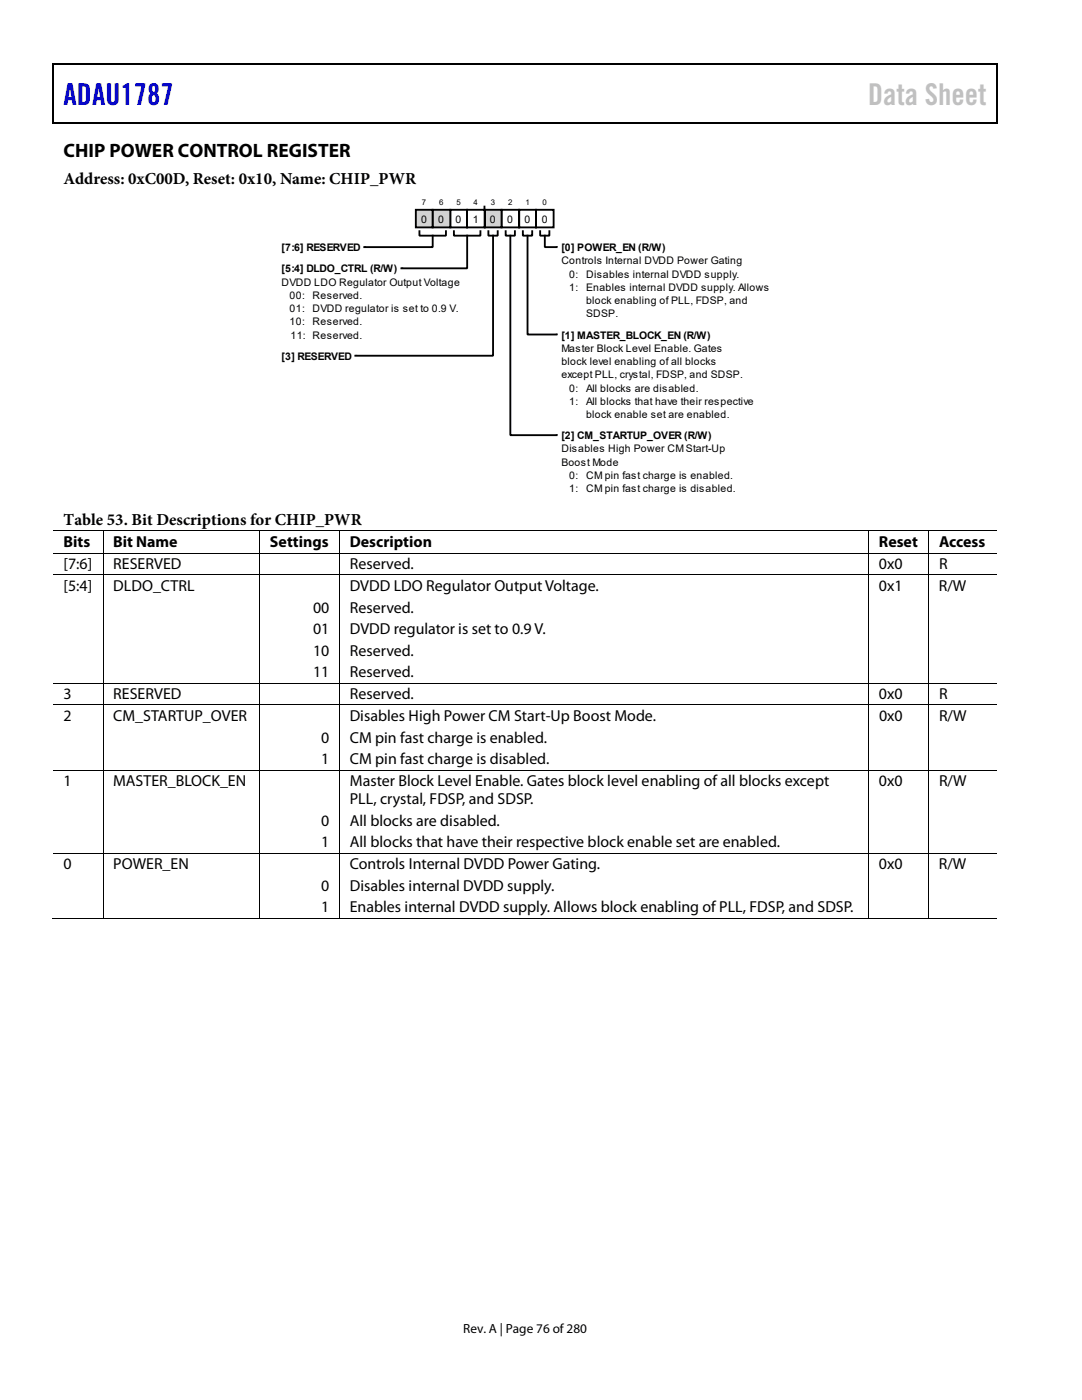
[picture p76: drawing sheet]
<svg xmlns="http://www.w3.org/2000/svg" width="216mm" height="279mm" viewBox="0 0 216 279" stroke-linecap="round" stroke-linejoin="round" font-family="sans-serif">
<defs><g id="words">
<text font-size="6" fill="#00f" x="12.7" y="21">ADAU1787</text>
<text font-size="6" fill="#c0c0c0" x="173.2" y="21">Data Sheet</text>
<text font-size="3.9" x="12.7" y="31.3">CHIP POWER CONTROL REGISTER</text>
<g font-size="3.3">
<text x="12.7" y="36.8">Address: 0xC00D, Reset: 0x10, Name: CHIP_PWR</text>
<text x="12.7" y="104.7">Table 53. Bit Descriptions for CHIP_PWR</text>
</g>
<g font-size="3.2">
<text x="12.7" y="109.2">Bits</text>
<text x="12.7" y="113.6">[7:6]</text>
<text x="22.6" y="109.2">Bit Name</text>
<text x="22.6" y="113.6">RESERVED</text>
<text x="53.9" y="109.2">Settings</text>
<text x="69.8" y="113.6">Reserved.</text>
<text x="69.8" y="109.2">Description</text>
<text x="175.4" y="113.6">0x0</text>
<text x="175.4" y="109.2">Reset</text>
<text x="187.4" y="109.2">Access</text>
<text x="187.4" y="113.6">R</text>
<text x="12.7" y="117.9">[5:4]</text>
<text x="22.6" y="117.9">DLDO_CTRL</text>
<text x="69.8" y="117.9">DVDD LDO Regulator Output Voltage.</text>
<text x="175.4" y="117.9">0x1</text>
<text x="187.4" y="117.9">R/W</text>
<text x="62.5" y="122.2">00</text>
<text x="69.8" y="122.2">Reserved.</text>
<text x="62.5" y="126.5">01</text>
<text x="62.5" y="130.8">10</text>
<text x="69.8" y="130.8">Reserved.</text>
<text x="69.8" y="126.5">DVDD regulator is set to 0.9 V.</text>
<text x="62.5" y="135.1">11</text>
<text x="69.8" y="135.1">Reserved.</text>
<text x="12.7" y="139.5">3</text>
<text x="12.7" y="143.9">2</text>
<text x="22.6" y="139.5">RESERVED</text>
<text x="22.6" y="143.9">CM_STARTUP_OVER</text>
<text x="69.8" y="143.9">Disables High Power CM Start-Up Boost Mode.</text>
<text x="69.8" y="139.5">Reserved.</text>
<text x="175.4" y="139.5">0x0</text>
<text x="175.4" y="143.9">0x0</text>
<text x="187.4" y="139.5">R</text>
<text x="187.4" y="143.9">R/W</text>
<text x="64.1" y="148.2">0</text>
<text x="69.8" y="148.2">CM pin fast charge is enabled.</text>
<text x="64.1" y="152.5">1</text>
<text x="69.8" y="152.5">CM pin fast charge is disabled.</text>
<text x="12.7" y="156.9">1</text>
<text x="22.6" y="156.9">MASTER_BLOCK_EN</text>
<text x="69.8" y="156.9">Master Block Level Enable. Gates block level enabling of all blocks except</text>
<text x="69.8" y="160.5">PLL, crystal, FDSP, and SDSP.</text>
<text x="175.4" y="156.9">0x0</text>
<text x="187.4" y="156.9">R/W</text>
<text x="64.1" y="164.8">0</text>
<text x="69.8" y="164.8">All blocks are disabled.</text>
<text x="12.7" y="173.5">0</text>
<text x="22.6" y="173.5">POWER_EN</text>
<text x="64.1" y="169.1">1</text>
<text x="69.8" y="173.5">Controls Internal DVDD Power Gating.</text>
<text x="69.8" y="169.1">All blocks that have their respective block enable set are enabled.</text>
<text x="175.4" y="173.5">0x0</text>
<text x="187.4" y="173.5">R/W</text>
<text x="64.1" y="177.7">0</text>
<text x="69.8" y="177.7">Disables internal DVDD supply.</text>
<text x="64.1" y="182">1</text>
<text x="69.8" y="182">Enables internal DVDD supply. Allows block enabling of PLL, FDSP, and SDSP.</text>
</g>
<text font-size="2.6" x="92.4" y="266">Rev. A | Page 76 of 280</text>
<g font-size="2.1">
<text x="84" y="44.4">0</text>
<text x="87.5" y="44.4">0</text>
<text x="90.9" y="44.4">0</text>
<text x="94.3" y="44.4">1</text>
<text x="97.8" y="44.4">0</text>
<text x="101.2" y="44.4">0</text>
<text x="104.6" y="44.4">0</text>
<text x="108.1" y="44.4">0</text>
<text x="56.2" y="50.1">[7:6] RESERVED</text>
<text x="112" y="50.1">[0] POWER_EN (R/W)</text>
<text x="112" y="52.8">Controls Internal DVDD Power Gating</text>
<text x="56.2" y="54.3">[5:4] DLDO_CTRL (R/W)</text>
<text x="56.2" y="57">DVDD LDO Regulator Output Voltage</text>
<text x="57.8" y="59.6">00:</text>
<text x="62.4" y="59.6">Reserved.</text>
<text x="113.6" y="58">1:</text>
<text x="113.6" y="55.4">0:</text>
<text x="117" y="55.4">Disables internal DVDD supply.</text>
<text x="117" y="58">Enables internal DVDD supply. Allows</text>
<text x="57.8" y="64.9">10:</text>
<text x="57.8" y="62.3">01:</text>
<text x="62.4" y="64.9">Reserved.</text>
<text x="62.4" y="62.3">DVDD regulator is set to 0.9 V.</text>
<text x="117" y="63.3">SDSP.</text>
<text x="117" y="60.7">block enabling of PLL, FDSP, and</text>
<text x="56.2" y="71.8">[3] RESERVED</text>
<text x="58" y="67.6">11: Reserved.</text>
<text x="112" y="70.2">Master Block Level Enable. Gates</text>
<text x="112" y="67.6">[1] MASTER_BLOCK_EN (R/W)</text>
<text x="112" y="72.9">block level enabling of all blocks</text>
<text x="112" y="75.5">except PLL, crystal, FDSP, and SDSP.</text>
<text x="113.6" y="80.8">1:</text>
<text x="113.6" y="78.1">0:</text>
<text x="117" y="83.4">block enable set are enabled.</text>
<text x="117" y="80.8">All blocks that have their respective</text>
<text x="117" y="78.1">All blocks are disabled.</text>
<text x="112" y="87.6">[2] CM_STARTUP_OVER (R/W)</text>
<text x="112" y="90.3">Disables High Power CM Start-Up</text>
<text x="112" y="92.9">Boost Mode</text>
<text x="113.6" y="95.6">0:</text>
<text x="117" y="95.6">CM pin fast charge is enabled.</text>
<text x="113.6" y="98.2">1:</text>
<text x="117" y="98.2">CM pin fast charge is disabled.</text>
</g>
<g font-size="1.6">
<text x="84.2" y="41">7</text>
<text x="87.6" y="41">6</text>
<text x="91.1" y="41">5</text>
<text x="94.5" y="41">4</text>
<text x="98" y="41">3</text>
<text x="101.4" y="41">2</text>
<text x="104.8" y="41">1</text>
<text x="108.3" y="41">0</text>
</g>
</g></defs>
<path d="M10.5 12.7h.3v1h-.3zM198.8 12.7h.2v1h-.2zM198.8 12.7h.2v.3h-.2zM198.8 24.4h.2v.3h-.2z" fill="#000"/>
<path d="M10.5 12.8h188.3M10.7 13.7v11M198.9 13.7v11M10.5 24.5h188.3" fill="none" stroke="#000" stroke-width=".25"/>
<path d="M100.1 41.9h3.5v3.5h-3.5zM103.6 41.9h3.4v3.5h-3.4zM107 41.9h3.5v3.5h-3.5z" fill="none" stroke="#000" stroke-width=".37"/>
<path d="M96.7 41.9h3.4v3.5h-3.4z" fill="#d3d3d3"/>
<path d="M89.9 41.9h3.3v3.5h-3.3zM93.2 41.9h3.5v3.5h-3.5zM96.7 41.9h3.4v3.5h-3.4z" fill="none" stroke="#000" stroke-width=".37"/>
<path d="M86.3 41.9h3.6v3.5h-3.6z" fill="#d3d3d3"/>
<path d="M86.3 41.9h3.6v3.5h-3.6z" fill="none" stroke="#000" stroke-width=".37"/>
<path d="M83 41.9h3.3v3.5h-3.3z" fill="#d3d3d3"/>
<g fill="none" stroke="#000" stroke-width=".37">
<path d="M83 41.9h3.3v3.5h-3.3zM83.7 46.1v.9h5.3v-.9M86.3 47v2.3h-13.6M90.6 46.1v.9h5.3v-.9M93.2 47v6.6h-13.1M96.7 41.2v.7M97.5 46.1v.9h1.8v-.9M98.4 47v24h-27.5M100.9 46.1v.9h1.8v-.9M101.8 47v39.8h9.2M104.3 46.1v.9h1.9v-.9M105.3 47v19.8h5.7"/>
<path d="M107.8 46.1v.9h1.8v-.9M108.7 47v2.3h2.3"/>
</g>
<g fill="none" stroke="#000" stroke-width=".2">
<path d="M72.7 49.3h.1M80.2 53.5h.1M111 49.3h.1M71 70.9h.1M111 66.7h.1M111 86.8h.1M10.7 105.9h188.2M10.7 110.4h188.2M10.7 114.7h188.2M20.6 106v4.3M20.6 110.4v4.3M20.6 114.8v21.5"/>
<path d="M51.8 106v4.3M51.8 110.4v4.3M51.8 114.8v21.5M67.8 106v4.3M67.8 110.4v4.3M67.8 114.8v21.5M173.4 106v4.3M173.4 110.4v4.3M173.4 114.8v21.5M185.3 106v4.3M185.3 110.4v4.3M185.3 114.8v21.5"/>
<path d="M10.7 136.3h188.2M20.6 136.4v4.3M51.8 136.4v4.3M67.8 136.4v4.3M173.4 136.4v4.3M185.3 136.4v4.3M10.7 140.7h188.2M10.7 153.7h188.2M20.6 140.7v12.9M20.6 153.7v16.5M51.8 140.7v12.9M51.8 153.7v16.5"/>
<path d="M67.8 140.7v12.9M67.8 153.7v16.5M173.4 140.7v12.9M173.4 153.7v16.5M185.3 140.7v12.9M185.3 153.7v16.5M10.7 170.2h188.2M20.6 170.3v13M51.8 170.3v13M67.8 170.3v13M173.4 170.3v13M185.3 170.3v13"/>
<path d="M10.4 183.2h10.1M20.6 183.2h31.2M51.9 183.2h15.8M67.8 183.2h105.5M173.4 183.2h11.9M185.4 183.2h13.5"/>
</g>
<use href="#words"/>
</svg>
